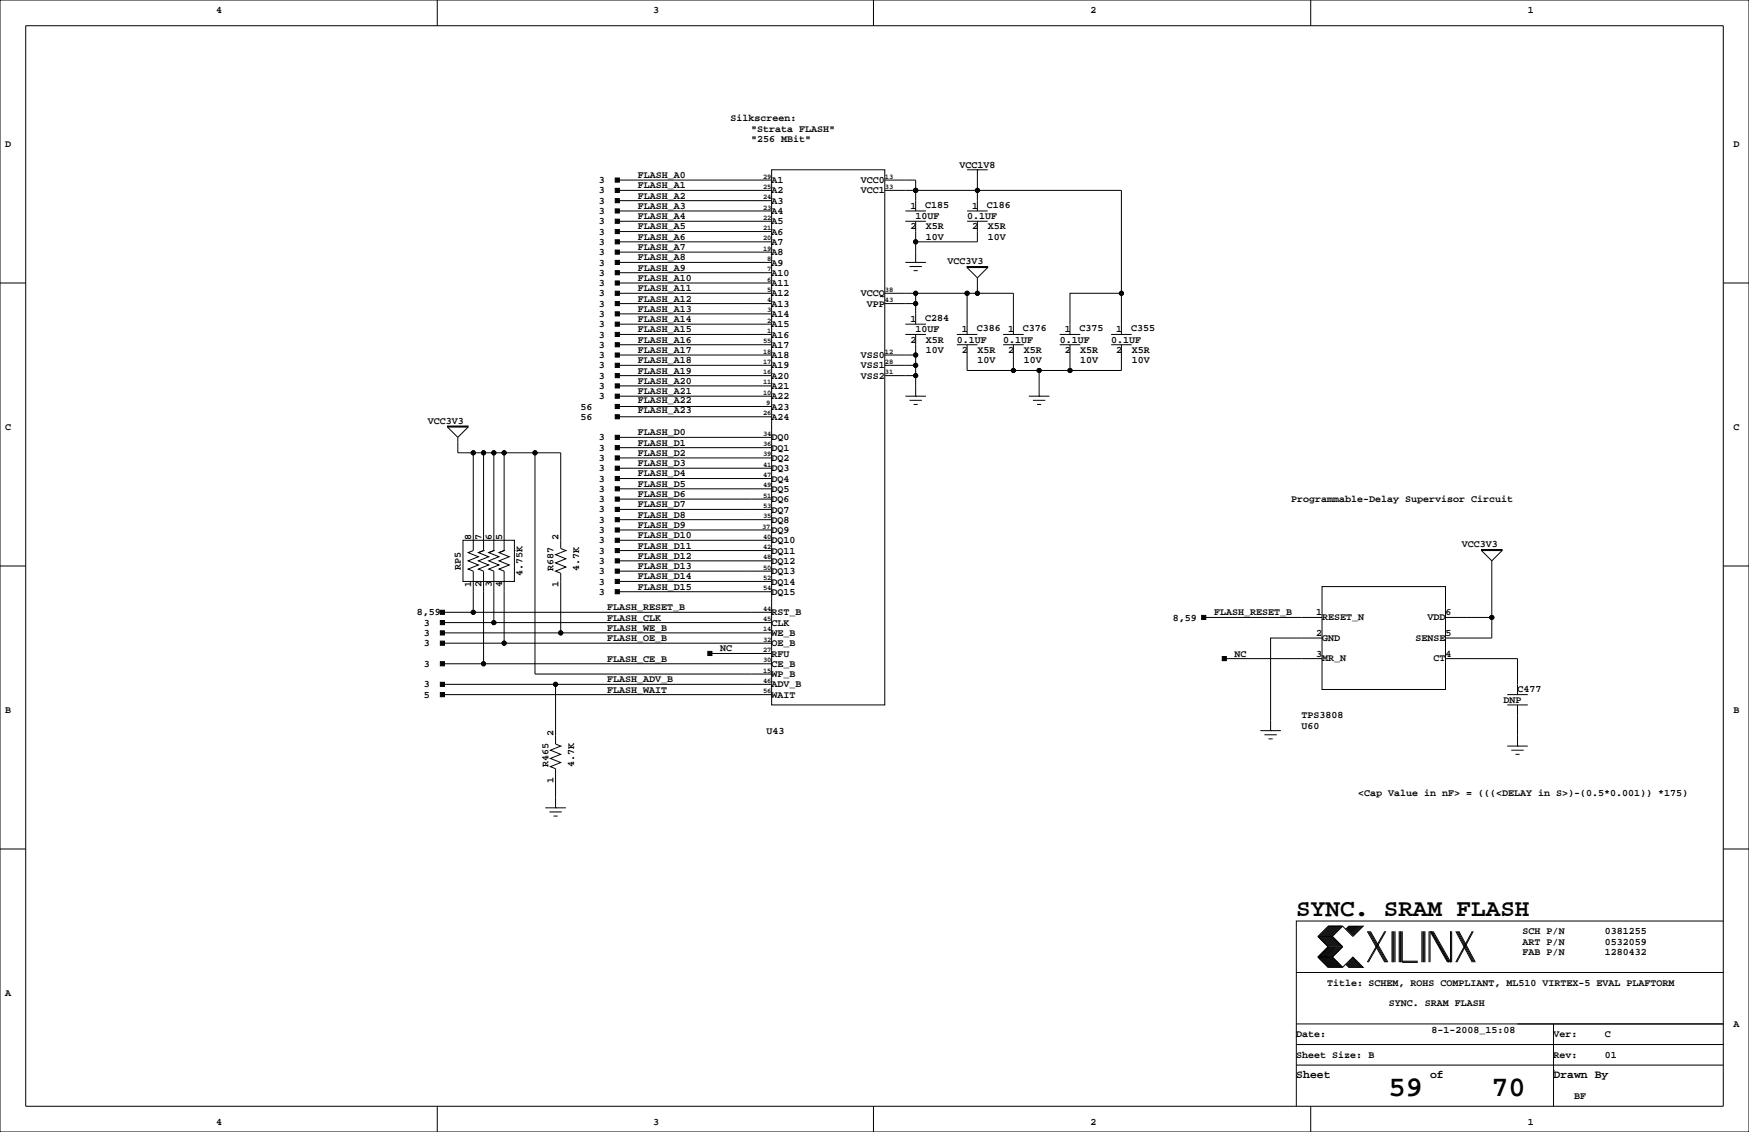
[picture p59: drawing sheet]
<svg xmlns="http://www.w3.org/2000/svg" width="432mm" height="279mm" viewBox="0 0 432 279" stroke-linecap="round" stroke-linejoin="round" font-family="sans-serif">
<defs><g id="words">
<g font-size="7.1">
<text x="342.8" y="270.6">59</text>
<text x="368.2" y="270.6">70</text>
</g>
<text font-size="6" x="320" y="226.1">SYNC. SRAM FLASH</text>
<g font-size="2.8">
<text x="320" y="266.1">Sheet</text>
<text x="353.1" y="266.1">of</text>
<text x="383.5" y="266.1">Drawn By</text>
</g>
<g font-size="2.5">
<text x="53.3" y="3.3">4</text>
<text x="161.3" y="3.3">3</text>
<text x="269.2" y="3.3">2</text>
<text x="377.2" y="3.3">1</text>
<text x="180.3" y="30">Silkscreen:</text>
<text x="185.4" y="32.5">&quot;Strata FLASH&quot;</text>
<text x="185.4" y="35.1">&quot;256 MBit&quot;</text>
<text x="1.3" y="36.3">D</text>
<text x="236.9" y="41.4">VCC1V8</text>
<text x="428" y="36.3">D</text>
<text x="147.8" y="47.8">3</text>
<text x="147.8" y="45.2">3</text>
<text x="157.5" y="46.5">FLASH_A1</text>
<text x="157.5" y="43.9">FLASH_A0</text>
<text x="190.5" y="45.2">A1</text>
<text x="190.5" y="47.8">A2</text>
<text x="212.5" y="45.2">VCC0</text>
<text x="212.5" y="47.8">VCC1</text>
<text x="147.8" y="52.8">3</text>
<text x="147.8" y="50.3">3</text>
<text x="157.5" y="51.6">FLASH_A3</text>
<text x="157.5" y="49">FLASH_A2</text>
<text x="190.5" y="50.3">A3</text>
<text x="190.5" y="52.8">A4</text>
<text x="224.8" y="51.6">1</text>
<text x="228.4" y="51.2">C185</text>
<text x="240" y="51.6">1</text>
<text x="243.7" y="51.2">C186</text>
<text x="147.8" y="57.9">3</text>
<text x="147.8" y="55.4">3</text>
<text x="157.5" y="56.6">FLASH_A5</text>
<text x="157.5" y="59.2">FLASH_A6</text>
<text x="157.5" y="54.1">FLASH_A4</text>
<text x="190.5" y="55.4">A5</text>
<text x="190.5" y="57.9">A6</text>
<text x="224.8" y="56.6">2</text>
<text x="226.1" y="54.1">10UF</text>
<text x="228.6" y="56.6">X5R</text>
<text x="228.6" y="59.2">10V</text>
<text x="238.8" y="54.1">0.1UF</text>
<text x="240" y="56.6">2</text>
<text x="243.8" y="56.6">X5R</text>
<text x="243.8" y="59.2">10V</text>
<text x="147.8" y="65.5">3</text>
<text x="147.8" y="63">3</text>
<text x="147.8" y="60.5">3</text>
<text x="157.5" y="64.3">FLASH_A8</text>
<text x="157.5" y="61.7">FLASH_A7</text>
<text x="190.5" y="63">A8</text>
<text x="190.5" y="65.5">A9</text>
<text x="190.5" y="60.5">A7</text>
<text x="233.9" y="65.3">VCC3V3</text>
<text x="147.8" y="68.1">3</text>
<text x="147.8" y="70.6">3</text>
<text x="157.5" y="71.9">FLASH_A11</text>
<text x="157.5" y="66.8">FLASH_A9</text>
<text x="157.5" y="69.3">FLASH_A10</text>
<text x="190.5" y="68.1">A10</text>
<text x="190.5" y="70.6">A11</text>
<text x="147.8" y="73.2">3</text>
<text x="147.8" y="75.7">3</text>
<text x="157.5" y="77">FLASH_A13</text>
<text x="157.5" y="74.4">FLASH_A12</text>
<text x="190.5" y="73.2">A12</text>
<text x="190.5" y="75.7">A13</text>
<text x="212.5" y="73.2">VCCQ</text>
<text x="214" y="75.7">VPP</text>
<text x="147.8" y="83.3">3</text>
<text x="147.8" y="78.2">3</text>
<text x="147.8" y="80.8">3</text>
<text x="157.5" y="82">FLASH_A15</text>
<text x="157.5" y="79.5">FLASH_A14</text>
<text x="190.5" y="83.3">A16</text>
<text x="190.5" y="78.2">A14</text>
<text x="190.5" y="80.8">A15</text>
<text x="224.8" y="79.5">1</text>
<text x="226.1" y="82">10UF</text>
<text x="228.4" y="79.2">C284</text>
<text x="237.5" y="82">1</text>
<text x="241.1" y="81.7">C386</text>
<text x="248.9" y="82">1</text>
<text x="252.6" y="81.7">C376</text>
<text x="262.9" y="82">1</text>
<text x="266.5" y="81.7">C375</text>
<text x="275.6" y="82">1</text>
<text x="279.2" y="81.7">C355</text>
<text x="147.8" y="88.4">3</text>
<text x="147.8" y="85.9">3</text>
<text x="157.5" y="89.7">FLASH_A18</text>
<text x="157.5" y="87.1">FLASH_A17</text>
<text x="157.5" y="84.6">FLASH_A16</text>
<text x="190.5" y="88.4">A18</text>
<text x="190.5" y="85.9">A17</text>
<text x="212.5" y="88.4">VSS0</text>
<text x="224.8" y="84.6">2</text>
<text x="228.6" y="84.6">X5R</text>
<text x="228.6" y="87.1">10V</text>
<text x="236.2" y="84.6">0.1UF</text>
<text x="237.5" y="87.1">2</text>
<text x="241.3" y="89.7">10V</text>
<text x="241.3" y="87.1">X5R</text>
<text x="247.6" y="84.6">0.1UF</text>
<text x="248.9" y="87.1">2</text>
<text x="252.7" y="89.7">10V</text>
<text x="252.7" y="87.1">X5R</text>
<text x="261.6" y="84.6">0.1UF</text>
<text x="262.9" y="87.1">2</text>
<text x="266.7" y="89.7">10V</text>
<text x="266.7" y="87.1">X5R</text>
<text x="274.3" y="84.6">0.1UF</text>
<text x="275.6" y="87.1">2</text>
<text x="279.4" y="89.7">10V</text>
<text x="279.4" y="87.1">X5R</text>
<text x="147.8" y="90.9">3</text>
<text x="147.8" y="93.5">3</text>
<text x="157.5" y="92.2">FLASH_A19</text>
<text x="157.5" y="94.7">FLASH_A20</text>
<text x="190.5" y="93.5">A20</text>
<text x="190.5" y="90.9">A19</text>
<text x="212.5" y="90.9">VSS1</text>
<text x="212.5" y="93.5">VSS2</text>
<text x="143.3" y="101.1">56</text>
<text x="147.8" y="98.6">3</text>
<text x="147.8" y="96">3</text>
<text x="157.5" y="99.4">FLASH_A22</text>
<text x="157.5" y="97.3">FLASH_A21</text>
<text x="157.5" y="101.9">FLASH_A23</text>
<text x="190.5" y="98.6">A22</text>
<text x="190.5" y="96">A21</text>
<text x="190.5" y="101.1">A23</text>
<text x="1.3" y="106.2">C</text>
<text x="105.7" y="104.7">VCC3V3</text>
<text x="143.3" y="103.6">56</text>
<text x="157.5" y="107.4">FLASH_D0</text>
<text x="190.5" y="103.6">A24</text>
<text x="428" y="106.2">C</text>
<text x="147.8" y="111.3">3</text>
<text x="147.8" y="113.8">3</text>
<text x="147.8" y="108.7">3</text>
<text x="157.5" y="110">FLASH_D1</text>
<text x="157.5" y="112.5">FLASH_D2</text>
<text x="190.5" y="108.7">DQ0</text>
<text x="190.5" y="111.3">DQ1</text>
<text x="190.5" y="113.8">DQ2</text>
<text x="147.8" y="118.9">3</text>
<text x="147.8" y="116.3">3</text>
<text x="157.5" y="117.6">FLASH_D4</text>
<text x="157.5" y="115.1">FLASH_D3</text>
<text x="190.5" y="116.3">DQ3</text>
<text x="190.5" y="118.9">DQ4</text>
<text x="147.8" y="124">3</text>
<text x="147.8" y="121.4">3</text>
<text x="157.5" y="122.7">FLASH_D6</text>
<text x="157.5" y="120.1">FLASH_D5</text>
<text x="157.5" y="125.2">FLASH_D7</text>
<text x="190.5" y="121.4">DQ5</text>
<text x="190.5" y="124">DQ6</text>
<text x="318.8" y="124">Programmable-Delay Supervisor Circuit</text>
<text x="147.8" y="129">3</text>
<text x="147.8" y="131.6">3</text>
<text x="147.8" y="126.5">3</text>
<text x="157.5" y="127.8">FLASH_D8</text>
<text x="157.5" y="130.3">FLASH_D9</text>
<text x="190.5" y="131.6">DQ9</text>
<text x="190.5" y="129">DQ8</text>
<text x="190.5" y="126.5">DQ7</text>
<text x="116.3" y="133.3" transform="rotate(-90 116.3 133.3)">8</text>
<text x="118.9" y="133.3" transform="rotate(-90 118.9 133.3)">7</text>
<text x="121.4" y="133.3" transform="rotate(-90 121.4 133.3)">6</text>
<text x="124" y="133.3" transform="rotate(-90 124 133.3)">5</text>
<text x="137.9" y="133.3" transform="rotate(-90 137.9 133.3)">2</text>
<text x="147.8" y="136.7">3</text>
<text x="147.8" y="134.1">3</text>
<text x="157.5" y="137.9">FLASH_D12</text>
<text x="157.5" y="135.4">FLASH_D11</text>
<text x="157.5" y="132.8">FLASH_D10</text>
<text x="190.5" y="134.1">DQ10</text>
<text x="190.5" y="136.7">DQ11</text>
<text x="360.9" y="135.1">VCC3V3</text>
<text x="113.8" y="140.7" transform="rotate(-90 113.8 140.7)">RP5</text>
<text x="129" y="142.1" transform="rotate(-90 129 142.1)">4.75K</text>
<text x="136.7" y="141" transform="rotate(-90 136.7 141)">R687</text>
<text x="143" y="141" transform="rotate(-90 143 141)">4.7K</text>
<text x="147.8" y="141.7">3</text>
<text x="147.8" y="139.2">3</text>
<text x="157.5" y="143">FLASH_D14</text>
<text x="157.5" y="140.5">FLASH_D13</text>
<text x="190.5" y="141.7">DQ13</text>
<text x="190.5" y="139.2">DQ12</text>
<text x="116.3" y="145" transform="rotate(-90 116.3 145)">1</text>
<text x="118.9" y="145" transform="rotate(-90 118.9 145)">2</text>
<text x="121.4" y="145" transform="rotate(-90 121.4 145)">3</text>
<text x="124" y="145" transform="rotate(-90 124 145)">4</text>
<text x="137.9" y="145" transform="rotate(-90 137.9 145)">1</text>
<text x="147.8" y="146.8">3</text>
<text x="147.8" y="144.3">3</text>
<text x="157.5" y="145.5">FLASH_D15</text>
<text x="190.5" y="146.8">DQ15</text>
<text x="190.5" y="144.3">DQ14</text>
<text x="102.9" y="151.9">8,59</text>
<text x="104.7" y="154.4">3</text>
<text x="149.9" y="155.7">FLASH_WE_B</text>
<text x="149.9" y="150.6">FLASH_RESET_B</text>
<text x="149.9" y="153.2">FLASH_CLK</text>
<text x="190.5" y="154.4">CLK</text>
<text x="190.5" y="151.9">RST_B</text>
<text x="289.6" y="153.2">8,59</text>
<text x="299.7" y="151.9">FLASH_RESET_B</text>
<text x="324.9" y="151.9">1</text>
<text x="326.4" y="153.1">RESET_N</text>
<text x="352.4" y="153.1">VDD</text>
<text x="356.9" y="151.9">6</text>
<text x="104.7" y="157">3</text>
<text x="104.7" y="159.5">3</text>
<text x="149.9" y="158.2">FLASH_OE_B</text>
<text x="177.8" y="160.8">NC</text>
<text x="190.5" y="157">WE_B</text>
<text x="190.5" y="159.5">OE_B</text>
<text x="324.9" y="157">2</text>
<text x="326.4" y="158.2">GND</text>
<text x="349.5" y="158.2">SENSE</text>
<text x="356.9" y="157">5</text>
<text x="104.7" y="164.6">3</text>
<text x="149.9" y="163.3">FLASH_CE_B</text>
<text x="190.5" y="162.1">RFU</text>
<text x="190.5" y="164.6">CE_B</text>
<text x="190.5" y="167.1">WP_B</text>
<text x="304.8" y="162.1">NC</text>
<text x="324.9" y="162.1">3</text>
<text x="326.4" y="163.3">MR_N</text>
<text x="353.9" y="163.3">CT</text>
<text x="356.9" y="162.1">4</text>
<text x="104.7" y="172.2">5</text>
<text x="104.7" y="169.7">3</text>
<text x="149.9" y="170.9">FLASH_WAIT</text>
<text x="149.9" y="168.4">FLASH_ADV_B</text>
<text x="190.5" y="169.7">ADV_B</text>
<text x="190.5" y="172.2">WAIT</text>
<text x="371.2" y="173.4">DNP</text>
<text x="374.6" y="170.9">C477</text>
<text x="1.3" y="176">B</text>
<text x="321.3" y="177.3">TPS3808</text>
<text x="321.3" y="179.8">U60</text>
<text x="428" y="176">B</text>
<text x="136.7" y="181.6" transform="rotate(-90 136.7 181.6)">2</text>
<text x="189.2" y="181.1">U43</text>
<text x="135.4" y="189.2" transform="rotate(-90 135.4 189.2)">R465</text>
<text x="141.7" y="189.2" transform="rotate(-90 141.7 189.2)">4.7K</text>
<text x="136.7" y="193.3" transform="rotate(-90 136.7 193.3)">1</text>
<text x="335.3" y="196.3">&lt;Cap Value in nF&gt; = (((&lt;DELAY in S&gt;)-(0.5*0.001)) *175)</text>
<text x="375.9" y="230.6">SCH P/N</text>
<text x="375.9" y="233.2">ART P/N</text>
<text x="396.2" y="230.6">0381255</text>
<text x="396.2" y="233.2">0532059</text>
<text x="375.9" y="235.7">FAB P/N</text>
<text x="396.2" y="235.7">1280432</text>
<text x="1.3" y="245.9">A</text>
<text x="327.7" y="243.3">Title: SCHEM, ROHS COMPLIANT, ML510 VIRTEX-5 EVAL PLAFTORM</text>
<text x="342.9" y="248.4">SYNC. SRAM FLASH</text>
<text x="320" y="256">Date:</text>
<text x="353.4" y="255">8-1-2008_15:08</text>
<text x="383.5" y="256">Ver:</text>
<text x="396.2" y="256">C</text>
<text x="428" y="253.5">A</text>
<text x="320" y="261.1">Sheet Size: B</text>
<text x="383.5" y="261.1">Rev:</text>
<text x="396.2" y="261.1">01</text>
<text x="388.6" y="271.3">BF</text>
<text x="53.3" y="277.6">4</text>
<text x="161.3" y="277.6">3</text>
<text x="269.2" y="277.6">2</text>
<text x="377.2" y="277.6">1</text>
</g>
<g font-size="1.8">
<text x="188.4" y="44.1">29</text>
<text x="188.4" y="46.6">25</text>
<text x="218.4" y="44.1">13</text>
<text x="218.4" y="46.6">33</text>
<text x="188.4" y="49.2">24</text>
<text x="188.4" y="51.7">23</text>
<text x="188.4" y="54.2">22</text>
<text x="188.4" y="56.8">21</text>
<text x="188.4" y="59.3">20</text>
<text x="188.4" y="61.9">19</text>
<text x="189.4" y="64.4">8</text>
<text x="189.4" y="66.9">7</text>
<text x="189.4" y="69.5">6</text>
<text x="189.4" y="72">5</text>
<text x="189.4" y="74.6">4</text>
<text x="189.4" y="77.1">3</text>
<text x="218.4" y="72">38</text>
<text x="218.4" y="74.6">43</text>
<text x="189.4" y="82.2">1</text>
<text x="189.4" y="79.6">2</text>
<text x="188.4" y="89.8">17</text>
<text x="188.4" y="87.3">18</text>
<text x="188.4" y="84.7">55</text>
<text x="218.4" y="89.8">28</text>
<text x="218.4" y="87.3">12</text>
<text x="188.4" y="92.3">16</text>
<text x="188.4" y="94.9">11</text>
<text x="218.4" y="92.3">31</text>
<text x="188.4" y="97.4">10</text>
<text x="189.2" y="100">9</text>
<text x="188.4" y="107.6">34</text>
<text x="188.4" y="102.5">26</text>
<text x="188.4" y="110.1">36</text>
<text x="188.4" y="112.7">39</text>
<text x="188.4" y="115.2">41</text>
<text x="188.4" y="117.7">47</text>
<text x="188.4" y="120.3">49</text>
<text x="188.4" y="122.8">51</text>
<text x="188.4" y="125.4">53</text>
<text x="188.1" y="130.4">37</text>
<text x="188.4" y="127.9">35</text>
<text x="188.4" y="133">40</text>
<text x="188.4" y="135.5">42</text>
<text x="188.4" y="143.1">52</text>
<text x="188.4" y="140.6">50</text>
<text x="188.4" y="138.1">48</text>
<text x="188.4" y="145.7">54</text>
<text x="188.4" y="155.8">14</text>
<text x="188.4" y="153.3">45</text>
<text x="188.4" y="150.8">44</text>
<text x="188.4" y="158.4">32</text>
<text x="188.4" y="160.9">27</text>
<text x="188.4" y="163.5">30</text>
<text x="188.4" y="166">15</text>
<text x="188.4" y="168.5">46</text>
<text x="188.4" y="171.1">56</text>
</g>
</g></defs>
<g fill="none" stroke="#000" stroke-width=".25">
<path d="M0 0h431.8v279.4h-431.8zM6.3 6.3h419.1v266.7h-419zM107.9 0v6.3M215.6 0v6.3M323.6 0v6.3M152.4 54.6h38.1M152.4 59.7h38.1M152.4 52.1h38.1M152.4 44.4h38.1M152.4 47h38.1M152.4 49.5h38.1M152.4 57.2h38.1"/>
<path d="M190.5 41.9h27.9v132.1h-27.9zM218.4 44.4l7.7 .1v7.6M218.4 47h58.5v35.5M223.5 54.6h5.1M223.5 52.1h5.1M226.1 54.6v10.2M238.8 54.6h5M238.8 41.9h5M238.8 52.1h5M241.3 41.9h.1M241.3 41.9v10.2M241.3 54.6v5.1h-15.2"/>
<path d="M0 69.8h6.3M152.4 69.8h38.1M152.4 74.9h38.1M152.4 64.8h38.1M152.4 62.2h38.1M152.4 67.3h38.1M152.4 72.4h38.1M152.4 77.5h38.1M218.4 72.4h20.4M218.4 74.9h7.7M223.5 64.8h5.1M224.5 65.8h3.1"/>
<path d="M225.6 66.8h1M226.1 64.8h.1M226.1 72.4v7.6M238.8 65.8h5v.2h-5zM238.8 72.4v10.1M238.8 72.4h11.4v10.1M238.8 66l2.5 2.6M241.3 68.6v3.8M243.8 66l-2.5 2.6M276.9 72.4h-12.7v10.1M425.4 69.8h6.4M152.4 85.1h38.1"/>
<path d="M152.4 82.5h38.1M152.4 80h38.1M152.4 95.2h38.1M152.4 92.7h38.1M152.4 87.6h38.1M152.4 90.2h38.1M152.4 97.8h38.1M218.4 87.6h7.7M218.4 90.2h7.7M223.5 82.5h5.1M223.5 80h5.1M223.5 97.8h5.1"/>
<path d="M224.5 98.8h3.1M225.6 99.8h1M226.1 90.2v2.5h-7.7M226.1 97.8h.1M226.1 82.6v7.6M226.1 92.7v5.1M236.2 85.1h5.1M236.2 82.5h5.1M238.8 85.1v6.3h11.4v-6.3M247.6 85.1h5.1M247.7 82.5h5M254 97.8h5.1"/>
<path d="M255 98.8h3.1M256 99.8h1M256.5 97.8h.1M256.5 91.4v6.4M261.6 85.1h5.1M261.6 82.5h5.1M264.2 85.1v6.3M274.3 85.1h5.1M274.3 82.5h5.1M276.9 85.1v6.3h-26.7M110.5 105.4l2.5 2.5M110.5 105.2h5.1v.2h-5.1z"/>
<path d="M113 108v3.8h8.9M115.6 105.4l-2.6 2.5M116.8 111.8v24.1l-1.2 .5 2.5 1-2.5 1 2.5 1-2.5 1.1 1.2 .5v10.1h-7.6M119.4 111.8v24.1M121.9 111.8h16.5v23.6l1.3 .5M121.9 111.8v24.1M124.5 111.8v24.1M132.1 111.8v54.6h58.4M152.4 102.9h38.1M152.4 107.9h38.1M152.4 113h38.1M152.4 115.6h38.1"/>
<path d="M152.4 118.1h38.1M152.4 110.5h38.1M152.4 100.3h38.1M0 139.7h6.3M114.3 133.3h12.7v10.2h-12.7zM119.4 135.9h.1M119.4 135.9l-1.3 .5 2.5 1-2.5 1 2.5 1-2.5 1.1 1.3 .5v22.8M119.4 135.9l-1.3 .5M121.9 135.9h.1M121.9 135.9l-1.2 .5 2.5 1-2.5 1 2.5 1-2.5 1.1 1.2 .5v12.7M121.9 135.9l-1.2 .5M124.5 135.9h.1"/>
<path d="M124.5 135.9l-1.3 .5 2.5 1-2.5 1 2.5 1-2.5 1.1 1.3 .5v17.8M124.5 135.9l-1.3 .5M127 135.9h.1M139.7 135.9h.1M139.7 135.9l-2.5 1 2.5 1-2.5 1 2.5 1.1-2.5 1 1.2 .5v14.7M152.4 125.7h38.1M152.4 120.7h38.1M152.4 123.2h38.1M152.4 130.8h38.1M152.4 133.3h38.1M152.4 135.9h38.1M152.4 138.4h38.1"/>
<path d="M152.4 128.3h38.1M365.8 135.9l2.5 2.5M365.8 135.6h5v.3h-5zM368.3 138.4v19.1h-11.4M370.8 135.9l-2.5 2.5M425.4 139.7h6.4M109.2 153.7h81.3M109.2 158.8h81.3M109.2 156.2h81.3M116.8 151.1h73.7M152.4 141h38.1M152.4 143.5h38.1"/>
<path d="M152.4 146h38.1M297.2 152.4h29.2M326.4 157.5h-12.7v22.8M326.4 144.8h30.5v25.4h-30.5zM356.9 152.4h11.4M109.2 163.8h81.3M109.2 168.9h81.3M109.2 171.4h81.3M137.2 168.9v14.7l1.2 .5M175.3 161.3h15.2M302.3 162.6h24.1M356.9 162.6h17.7v8.8"/>
<path d="M372.1 171.4h5.1M372.1 174h5.1M374.6 174v10.1M134.6 199.4h5.1M137.2 199.4h.1M138.4 184.1h.1M138.4 184.1l-2.5 1.1 2.5 1-2.5 1 2.5 1-2.5 1 1.3 .5v9.7M311.2 180.3h5M312.2 181.4h3M313.2 182.4h1M313.7 180.3h.1M372.1 184.1h5.1"/>
<path d="M373.1 185.2h3.1M374.1 186.2h1.1M374.6 184.1h.1M0 209.5h6.3M135.6 200.4h3.1M136.7 201.4h1M425.4 209.5h6.4M325.4 236.2h3.5M325.4 231.1h3.5M325.4 236.2l2.5 2.6h3.6M325.4 231.1l2.5 2.6-2.5 2.5M328.2 228.6l-2.6 2.5 2.6 2.6-2.6 2.5 2.6 2.6"/>
<path d="M328.4 228.6l-2.5 2.5 2.5 2.6-2.5 2.5 2.5 2.6M328.7 228.6l-2.6 2.5 2.6 2.6-2.6 2.5 2.6 2.6M328.9 231.1l2.6 2.6-2.6 2.5M328.9 236.2l2.6 2.6M328.9 228.6l-2.5 2.5 2.5 2.6-2.5 2.5 2.5 2.6M329.2 228.6l-2.6 2.5 2.6 2.6-2.6 2.5 2.6 2.6M329.4 228.6l-2.5 2.5 2.5 2.6-2.5 2.5 2.5 2.6M329.7 228.6l-2.5 2.5 2.5 2.6-2.5 2.5 2.5 2.6M329.9 228.6l-2.5 2.5 2.5 2.6-2.5 2.5 2.5 2.6M330.2 228.6l-2.5 2.5 2.5 2.6-2.5 2.5 2.5 2.6M330.5 228.6l-2.6 2.5 2.6 2.6-2.6 2.5 2.6 2.6M330.7 228.6l-2.5 2.5 2.5 2.6-2.5 2.5 2.5 2.6"/>
<path d="M331 228.6l-2.6 2.5 2.6 2.6-2.6 2.5 2.6 2.6M331.2 228.6l-2.5 2.5 2.5 2.6-2.5 2.5 2.5 2.6M331.5 228.6l2.5 2.5 2.6-2.5h-3.6l-.8 .8M331.5 228.6h-3.6l-2.5 2.5M331.5 228.6l-2.6 2.5M332.2 238l.8 .8h3.6l-2.6-2.6-2.5 2.6M332.5 237.7l1 1.1M332.5 238l.7 .8M332.7 237.5l1.3 1.3M332.7 237.7l1.1 1.1M333 237.2l1.5 1.6M333 237.5l1.3 1.3"/>
<path d="M333.2 228.6l-.7 .8M333.2 237l1.8 1.8M333.2 237.2l1.6 1.6M333.5 228.6l-1 1M333.5 236.7l2 2.1M333.5 237l1.8 1.8M333.8 228.6l-1.1 1M333.8 236.5l2.2 2.3M333.8 236.7l2 2.1M334 228.6l-1.3 1.3M334 236.5l2.3 2.3M334.3 228.6l-1.3 1.3"/>
<path d="M334.5 228.6l-1.5 1.5M334.8 228.6l-1.6 1.5M335 228.6l-1.8 1.8M335.3 228.6l-1.8 1.8M335.5 228.6l-2 2M335.8 228.6l-2 2M336 228.6l-2.2 2.3M336.3 228.6l-2.3 2.3M337.6 229.9l4.3 7.6M337.8 229.9l4.3 7.6M338.1 229.9l4.3 7.6M338.3 229.9l4.3 7.6"/>
<path d="M341.9 229.9l-4.3 7.6M342.1 229.9l-4.3 7.6M343.7 229.9v7.6M343.9 229.9v7.6M344.2 229.9v7.6M344.4 229.9v7.6M345.4 229.9v7.6M345.7 229.9v7.6M345.9 229.9v7.6M346.2 237.2h3.8M346.2 229.9v7.6h3.8M351 229.9v7.6"/>
<path d="M351.3 229.9v7.6M351.5 229.9v7.6M351.8 229.9v7.6M352.8 229.9v7.6M353.1 237.5v-7.6l4.3 7.6M353.3 229.9l4.3 7.6M353.6 229.9l4.3 7.6M353.8 229.9l4.3 7.6v-7.6M358.4 229.9v7.6M359.4 229.9l4.1 7.6M359.7 229.9l4 7.6M359.9 229.9l4.1 7.6"/>
<path d="M360.2 229.9l4 7.6M363.5 229.9l-4.1 7.6M363.7 229.9l-4 7.6M425.4 227.3h-105.4v35.6M320 257.8h105.4M320 252.7h105.4M320 240h105.4M383.5 252.7v20.3M107.9 273v6.4M215.6 273v6.4M320 262.9v10.1M320 262.9h105.4"/>
<path d="M323.6 273v6.4M383.5 264.2h.1"/>
<circle cx="226.1" cy="59.7" r=".51"/>
<circle cx="226.1" cy="47" r=".51"/>
<circle cx="226.1" cy="47" r="0"/>
<circle cx="241.3" cy="47" r=".51"/>
<circle cx="226.1" cy="74.9" r=".51"/>
<circle cx="226.1" cy="72.4" r=".51"/>
<circle cx="238.8" cy="72.4" r=".51"/>
<circle cx="241.3" cy="72.4" r=".51"/>
<circle cx="276.9" cy="72.4" r=".51"/>
<circle cx="226.1" cy="90.2" r=".51"/>
<circle cx="226.1" cy="92.7" r=".51"/>
<circle cx="226.1" cy="87.6" r=".51"/>
<circle cx="250.2" cy="91.4" r=".51"/>
<circle cx="256.5" cy="91.4" r=".51"/>
<circle cx="264.2" cy="91.4" r=".51"/>
<circle cx="116.8" cy="111.8" r=".51"/>
<circle cx="119.4" cy="111.8" r=".51"/>
<circle cx="121.9" cy="111.8" r=".51"/>
<circle cx="124.5" cy="111.8" r=".51"/>
<circle cx="132.1" cy="111.8" r=".51"/>
<circle cx="116.8" cy="151.1" r=".51"/>
<circle cx="121.9" cy="153.7" r=".51"/>
<circle cx="124.5" cy="158.8" r=".51"/>
<circle cx="138.4" cy="156.2" r=".51"/>
<circle cx="368.3" cy="152.4" r=".51"/>
<circle cx="119.4" cy="163.8" r=".51"/>
<circle cx="137.2" cy="168.9" r=".51"/>
</g>
<g fill="#000" stroke="#000" stroke-width=".25">
<path d="M151.9 54.1h1v1h-1z" fill-rule="evenodd"/>
<path d="M151.9 43.9h1v1.1h-1z" fill-rule="evenodd"/>
<path d="M151.9 46.5h1v1h-1z" fill-rule="evenodd"/>
<path d="M151.9 49h1v1h-1z" fill-rule="evenodd"/>
<path d="M151.9 51.6h1v1h-1z" fill-rule="evenodd"/>
<path d="M151.9 56.6h1v1.1h-1z" fill-rule="evenodd"/>
<path d="M151.9 69.3h1v1.1h-1z" fill-rule="evenodd"/>
<path d="M151.9 74.4h1v1h-1z" fill-rule="evenodd"/>
<path d="M151.9 59.2h1v1h-1z" fill-rule="evenodd"/>
<path d="M151.9 61.7h1v1h-1z" fill-rule="evenodd"/>
<path d="M151.9 64.3h1v1h-1z" fill-rule="evenodd"/>
<path d="M151.9 66.8h1v1h-1z" fill-rule="evenodd"/>
<path d="M151.9 71.9h1v1h-1z" fill-rule="evenodd"/>
<path d="M151.9 77h1v1h-1z" fill-rule="evenodd"/>
<path d="M151.9 94.7h1v1.1h-1z" fill-rule="evenodd"/>
<path d="M151.9 92.2h1v1h-1z" fill-rule="evenodd"/>
<path d="M151.9 79.5h1v1h-1z" fill-rule="evenodd"/>
<path d="M151.9 84.6h1v1h-1z" fill-rule="evenodd"/>
<path d="M151.9 87.1h1v1h-1z" fill-rule="evenodd"/>
<path d="M151.9 89.7h1v1h-1z" fill-rule="evenodd"/>
<path d="M151.9 82h1v1.1h-1z" fill-rule="evenodd"/>
<path d="M151.9 97.3h1v1h-1z" fill-rule="evenodd"/>
<path d="M151.9 102.4h1v1h-1z" fill-rule="evenodd"/>
<path d="M151.9 107.4h1v1.1h-1z" fill-rule="evenodd"/>
<path d="M151.9 112.5h1v1h-1z" fill-rule="evenodd"/>
<path d="M151.9 115.1h1v1h-1z" fill-rule="evenodd"/>
<path d="M151.9 117.6h1v1h-1z" fill-rule="evenodd"/>
<path d="M151.9 110h1v1h-1z" fill-rule="evenodd"/>
<path d="M151.9 99.8h1v1h-1z" fill-rule="evenodd"/>
<path d="M151.9 125.2h1v1h-1z" fill-rule="evenodd"/>
<path d="M151.9 120.1h1v1.1h-1z" fill-rule="evenodd"/>
<path d="M151.9 122.7h1v1h-1z" fill-rule="evenodd"/>
<path d="M151.9 130.3h1v1h-1z" fill-rule="evenodd"/>
<path d="M151.9 132.8h1v1.1h-1z" fill-rule="evenodd"/>
<path d="M151.9 135.4h1v1h-1z" fill-rule="evenodd"/>
<path d="M151.9 137.9h1v1h-1z" fill-rule="evenodd"/>
<path d="M151.9 127.8h1v1h-1z" fill-rule="evenodd"/>
<path d="M108.7 153.2h1v1h-1z" fill-rule="evenodd"/>
<path d="M108.7 158.2h1v1.1h-1z" fill-rule="evenodd"/>
<path d="M108.7 150.6h1v1h-1z" fill-rule="evenodd"/>
<path d="M108.7 155.7h1v1h-1z" fill-rule="evenodd"/>
<path d="M151.9 140.5h1v1h-1z" fill-rule="evenodd"/>
<path d="M151.9 143h1v1h-1z" fill-rule="evenodd"/>
<path d="M151.9 145.5h1v1.1h-1z" fill-rule="evenodd"/>
<path d="M296.7 151.9h1v1h-1z" fill-rule="evenodd"/>
<path d="M108.7 163.3h1v1h-1z" fill-rule="evenodd"/>
<path d="M108.7 168.4h1v1h-1z" fill-rule="evenodd"/>
<path d="M108.7 170.9h1v1.1h-1z" fill-rule="evenodd"/>
<path d="M174.8 160.8h1v1h-1z" fill-rule="evenodd"/>
<path d="M301.8 162.1h1v1h-1z" fill-rule="evenodd"/>
<circle cx="226.1" cy="59.7" r=".51"/>
<circle cx="226.1" cy="47" r=".51"/>
<circle cx="241.3" cy="47" r=".51"/>
<circle cx="226.1" cy="74.9" r=".51"/>
<circle cx="226.1" cy="72.4" r=".51"/>
<circle cx="238.8" cy="72.4" r=".51"/>
<circle cx="241.3" cy="72.4" r=".51"/>
<circle cx="276.9" cy="72.4" r=".51"/>
<circle cx="226.1" cy="90.2" r=".51"/>
<circle cx="226.1" cy="92.7" r=".51"/>
<circle cx="226.1" cy="87.6" r=".51"/>
<circle cx="250.2" cy="91.4" r=".51"/>
<circle cx="256.5" cy="91.4" r=".51"/>
<circle cx="264.2" cy="91.4" r=".51"/>
<circle cx="116.8" cy="111.8" r=".51"/>
<circle cx="119.4" cy="111.8" r=".51"/>
<circle cx="121.9" cy="111.8" r=".51"/>
<circle cx="124.5" cy="111.8" r=".51"/>
<circle cx="132.1" cy="111.8" r=".51"/>
<circle cx="116.8" cy="151.1" r=".51"/>
<circle cx="121.9" cy="153.7" r=".51"/>
<circle cx="124.5" cy="158.8" r=".51"/>
<circle cx="138.4" cy="156.2" r=".51"/>
<circle cx="368.3" cy="152.4" r=".51"/>
<circle cx="119.4" cy="163.8" r=".51"/>
<circle cx="137.2" cy="168.9" r=".51"/>
</g>
<use href="#words"/>
</svg>
